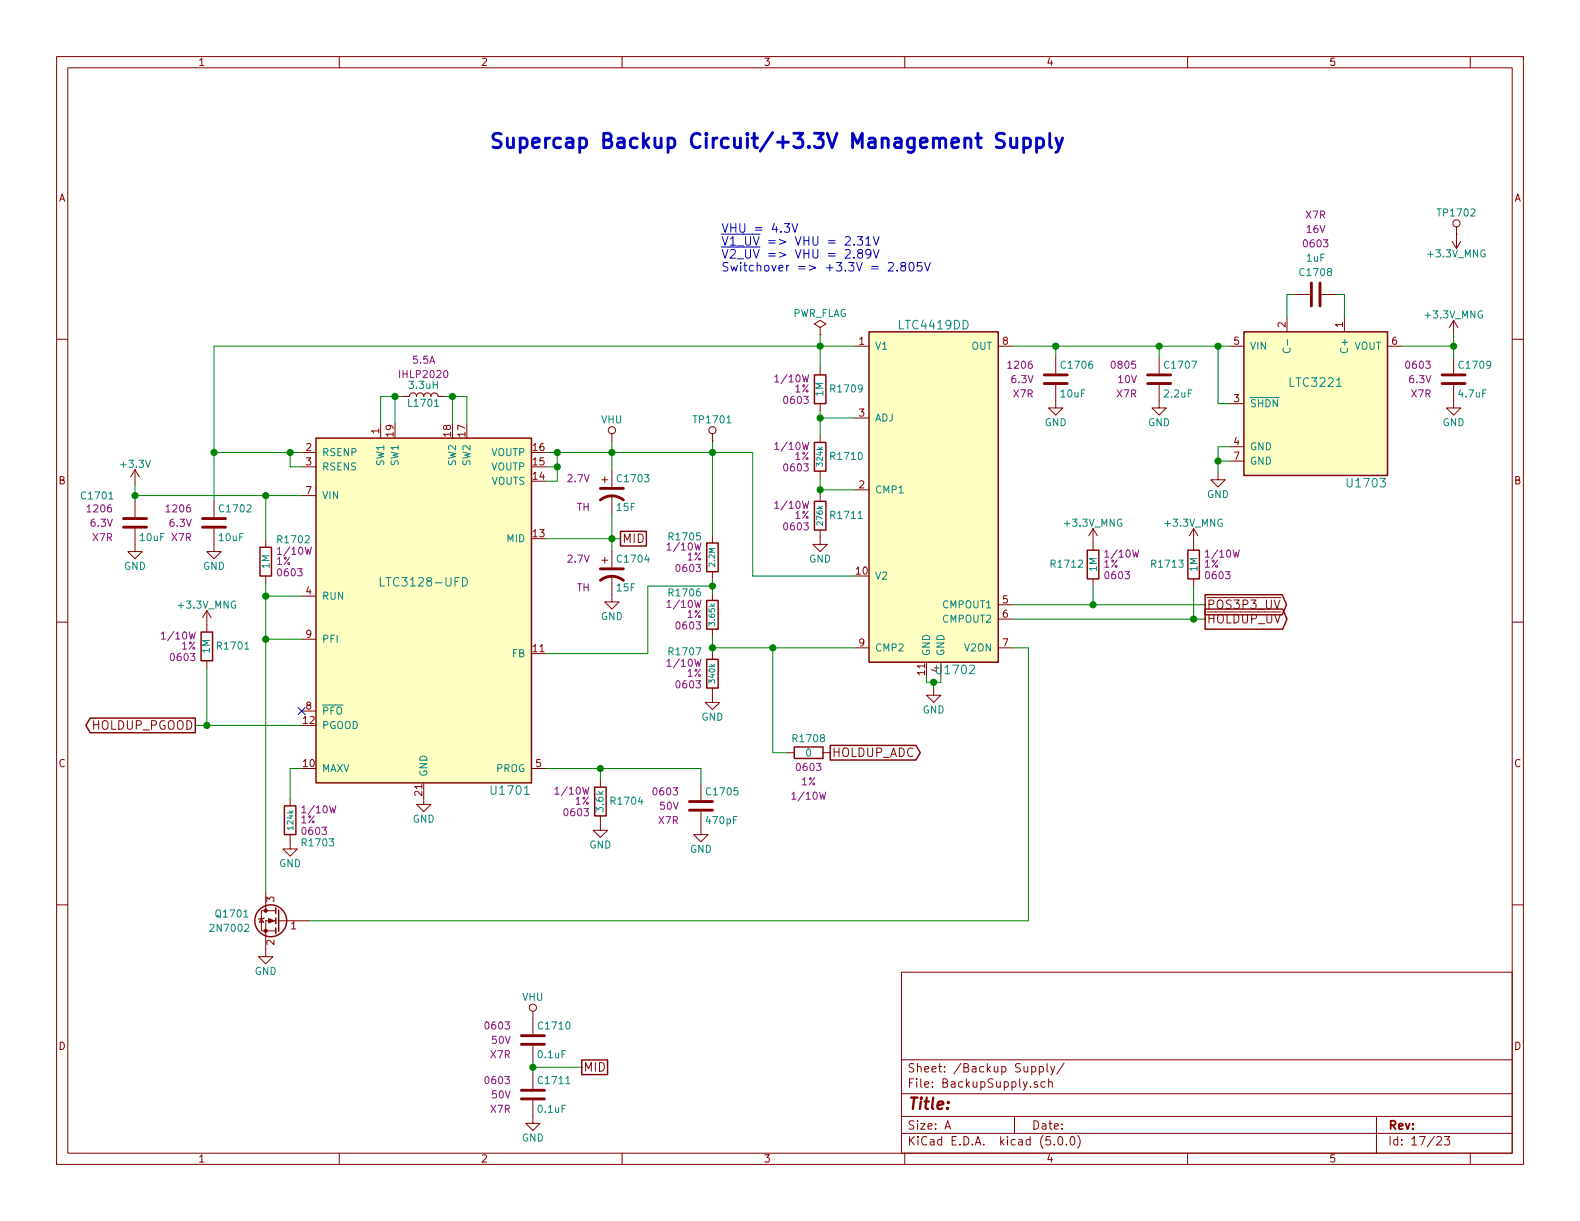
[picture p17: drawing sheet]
<svg xmlns="http://www.w3.org/2000/svg" width="279mm" height="216mm" viewBox="0 0 279 216" stroke-linecap="round" stroke-linejoin="round" font-family="sans-serif">
<defs><g id="words">
<text font-size="3.5" fill="#0000c2" x="86.4" y="26.2">Supercap Backup Circuit/+3.3V Management Supply</text>
<text font-size="2.8" fill="#840000" x="160.4" y="196.2">Title:</text>
<g font-size="2.1" fill="#0000c2">
<text x="127.5" y="41.1">VHU = 4.3V</text>
<text x="127.5" y="43.4">V1_UV =&gt; VHU = 2.31V</text>
<text x="127.5" y="45.7">V2_UV =&gt; VHU = 2.89V</text>
<text x="127.5" y="48">Switchover =&gt; +3.3V = 2.805V</text>
</g>
<g font-size="2.1" fill="#008484">
<text x="159.2" y="58.2">LTC4419DD</text>
<text x="228.2" y="68.4">LTC3221</text>
<text x="238.5" y="86.2">U1703</text>
<text x="68" y="103.7">LTC3128-UFD</text>
<text x="165.8" y="119.2">U1702</text>
<text x="87.1" y="140.5">U1701</text>
</g>
<g font-size="2.1" fill="#840000">
<text x="110" y="96">MID</text>
<text x="213.4" y="107.7">POS3P3_UV</text>
<text x="213.4" y="110.2">HOLDUP_UV</text>
<text x="16.3" y="129">HOLDUP_PGOOD</text>
<text x="147.1" y="133.9">HOLDUP_ADC</text>
<text x="103.1" y="189.5">MID</text>
<text x="160.4" y="189.6">Sheet: /Backup Supply/</text>
<text x="160.4" y="192.3">File: BackupSupply.sch</text>
<text x="160.4" y="202.5">KiCad E.D.A. kicad (5.0.0)</text>
<text x="160.4" y="199.7">Size: A</text>
<text x="182.4" y="199.7">Date:</text>
<text x="245.4" y="199.7">Rev:</text>
<text x="245.4" y="202.5">Id: 17/23</text>
</g>
<g font-size="1.8" fill="#840000">
<text x="35" y="11.6">1</text>
<text x="85" y="11.6">2</text>
<text x="135" y="11.6">3</text>
<text x="185" y="11.6">4</text>
<text x="235" y="11.6">5</text>
<text x="10.4" y="35.6">A</text>
<text x="267.8" y="35.6">A</text>
<text x="227.3" y="57.9" transform="rotate(-90 227.3 57.9)">2</text>
<text x="237.5" y="57.9" transform="rotate(-90 237.5 57.9)">1</text>
<text x="151.9" y="61">1</text>
<text x="177.3" y="61">8</text>
<text x="218.2" y="61">5</text>
<text x="246.2" y="61">6</text>
<text x="218.2" y="71.1">3</text>
<text x="67.1" y="76.7" transform="rotate(-90 67.1 76.7)">1</text>
<text x="69.6" y="77.2" transform="rotate(-90 69.6 77.2)">19</text>
<text x="79.8" y="77.2" transform="rotate(-90 79.8 77.2)">18</text>
<text x="82.3" y="77.2" transform="rotate(-90 82.3 77.2)">17</text>
<text x="151.9" y="73.7">3</text>
<text x="54.1" y="79.8">2</text>
<text x="54.1" y="82.3">3</text>
<text x="94.3" y="82.3">15</text>
<text x="94.3" y="79.8">16</text>
<text x="218.2" y="78.7">4</text>
<text x="218.2" y="81.3">7</text>
<text x="10.4" y="85.6">B</text>
<text x="54.1" y="87.4">7</text>
<text x="94.3" y="84.8">14</text>
<text x="151.9" y="86.4">2</text>
<text x="267.8" y="85.6">B</text>
<text x="94.3" y="95">13</text>
<text x="151.4" y="101.6">10</text>
<text x="54.1" y="105.2">4</text>
<text x="177.3" y="106.7">5</text>
<text x="54.1" y="112.8">9</text>
<text x="177.3" y="109.2">6</text>
<text x="94.3" y="115.3">11</text>
<text x="151.9" y="114.3">9</text>
<text x="163.6" y="119.3" transform="rotate(-90 163.6 119.3)">11</text>
<text x="177.3" y="114.3">7</text>
<text x="54.1" y="125.5">8</text>
<text x="53.6" y="128">12</text>
<text x="10.4" y="135.6">C</text>
<text x="53.6" y="135.6">10</text>
<text x="94.8" y="135.6">5</text>
<text x="267.8" y="135.6">C</text>
<text x="74.7" y="140.7" transform="rotate(-90 74.7 140.7)">21</text>
<text x="48.5" y="159.5" transform="rotate(-90 48.5 159.5)">3</text>
<text x="48.5" y="167.1" transform="rotate(-90 48.5 167.1)">2</text>
<text x="51.5" y="164.3">1</text>
<text x="10.4" y="185.6">D</text>
<text x="267.8" y="185.6">D</text>
<text x="35" y="205.5">1</text>
<text x="85" y="205.5">2</text>
<text x="135" y="205.5">3</text>
<text x="185" y="205.5">4</text>
<text x="235" y="205.5">5</text>
</g>
<g font-size="1.8" fill="#840084">
<text x="231" y="38.7">X7R</text>
<text x="231.1" y="41.2">16V</text>
<text x="230.7" y="43.7">0603</text>
<text x="73.1" y="64.3">5.5A</text>
<text x="178.4" y="65.2">1206</text>
<text x="196.7" y="65.2">0805</text>
<text x="248.8" y="65.2">0603</text>
<text x="70.9" y="66.9">IHLP2020</text>
<text x="137.4" y="67.6">1/10W</text>
<text x="138.8" y="71.4">0603</text>
<text x="140.6" y="69.4">1%</text>
<text x="178.9" y="67.7">6.3V</text>
<text x="179.2" y="70.3">X7R</text>
<text x="197.5" y="70.3">X7R</text>
<text x="197.8" y="67.7">10V</text>
<text x="249.3" y="67.7">6.3V</text>
<text x="249.6" y="70.3">X7R</text>
<text x="137.4" y="79.6">1/10W</text>
<text x="138.8" y="83.4">0603</text>
<text x="140.6" y="81.3">1%</text>
<text x="100.5" y="85.3">2.7V</text>
<text x="137.4" y="90">1/10W</text>
<text x="15.6" y="90.6">1206</text>
<text x="16.1" y="93.1">6.3V</text>
<text x="16.4" y="95.7">X7R</text>
<text x="29.6" y="90.6">1206</text>
<text x="30.1" y="93.1">6.3V</text>
<text x="30.4" y="95.7">X7R</text>
<text x="102" y="90.3">TH</text>
<text x="138.8" y="93.8">0603</text>
<text x="140.6" y="91.7">1%</text>
<text x="48.9" y="99.9">1%</text>
<text x="49.3" y="101.9">0603</text>
<text x="49.5" y="98.1">1/10W</text>
<text x="100.5" y="99.5">2.7V</text>
<text x="118.4" y="97.3">1/10W</text>
<text x="119.8" y="101.1">0603</text>
<text x="121.5" y="99.1">1%</text>
<text x="195.2" y="100.4">1%</text>
<text x="195.8" y="98.6">1/10W</text>
<text x="213" y="100.4">1%</text>
<text x="213.6" y="98.6">1/10W</text>
<text x="102" y="104.6">TH</text>
<text x="118.4" y="107.5">1/10W</text>
<text x="195.6" y="102.4">0603</text>
<text x="213.4" y="102.4">0603</text>
<text x="29" y="113.1">1/10W</text>
<text x="119.8" y="111.3">0603</text>
<text x="121.5" y="109.3">1%</text>
<text x="30.4" y="116.9">0603</text>
<text x="32.1" y="114.9">1%</text>
<text x="118.4" y="117.9">1/10W</text>
<text x="121.5" y="119.7">1%</text>
<text x="119.8" y="121.7">0603</text>
<text x="141" y="136.3">0603</text>
<text x="53.8" y="143.8">1/10W</text>
<text x="98.6" y="140.5">1/10W</text>
<text x="101.7" y="142.3">1%</text>
<text x="115.7" y="140.6">0603</text>
<text x="116.7" y="143.2">50V</text>
<text x="140.5" y="141.4">1/10W</text>
<text x="141.7" y="138.9">1%</text>
<text x="53.2" y="145.6">1%</text>
<text x="53.6" y="147.6">0603</text>
<text x="99.9" y="144.3">0603</text>
<text x="116.5" y="145.7">X7R</text>
<text x="86" y="182">0603</text>
<text x="87" y="184.6">50V</text>
<text x="86" y="191.7">0603</text>
<text x="86.8" y="187.1">X7R</text>
<text x="86.8" y="196.8">X7R</text>
<text x="87" y="194.2">50V</text>
</g>
<g font-size="1.8" fill="#008484">
<text x="254.5" y="38.3">TP1702</text>
<text x="231.1" y="46.3">1uF</text>
<text x="252.7" y="45.5">+3.3V_MNG</text>
<text x="230.1" y="48.8">C1708</text>
<text x="140.1" y="56.1">PWR_FLAG</text>
<text x="252.2" y="56.3">+3.3V_MNG</text>
<text x="154.7" y="61.8">V1</text>
<text x="171.8" y="61.8">OUT</text>
<text x="187.9" y="65.2">C1706</text>
<text x="206.1" y="65.2">C1707</text>
<text x="221" y="61.8">VIN</text>
<text x="238.4" y="62" transform="rotate(-90 238.4 62)">C+</text>
<text x="239.4" y="61.8">VOUT</text>
<text x="258.2" y="65.2">C1709</text>
<text x="72.4" y="71.9">L1701</text>
<text x="72.5" y="68.8">3.3uH</text>
<text x="145.6" y="70.1" transform="rotate(-90 145.6 70.1)">1M</text>
<text x="147.1" y="69.4">R1709</text>
<text x="187.7" y="70.3">10uF</text>
<text x="206" y="70.3">2.2uF</text>
<text x="258.1" y="70.3">4.7uF</text>
<text x="106.3" y="74.9">VHU</text>
<text x="122.9" y="74.9">TP1701</text>
<text x="154.7" y="74.5">ADJ</text>
<text x="184.7" y="75.4">GND</text>
<text x="203" y="75.4">GND</text>
<text x="221" y="72">SHDN</text>
<text x="255.1" y="75.4">GND</text>
<text x="21.5" y="82.7">+3.3V</text>
<text x="56.9" y="80.6">RSENP</text>
<text x="56.9" y="83.2">RSENS</text>
<text x="67.9" y="82.3" transform="rotate(-90 67.9 82.3)">SW1</text>
<text x="70.5" y="82.3" transform="rotate(-90 70.5 82.3)">SW1</text>
<text x="80.6" y="82.3" transform="rotate(-90 80.6 82.3)">SW2</text>
<text x="83.2" y="82.3" transform="rotate(-90 83.2 82.3)">SW2</text>
<text x="86.9" y="83.2">VOUTP</text>
<text x="86.9" y="80.6">VOUTP</text>
<text x="147.1" y="81.3">R1710</text>
<text x="221" y="79.6">GND</text>
<text x="221" y="82.2">GND</text>
<text x="14.6" y="88.3">C1701</text>
<text x="56.9" y="88.3">VIN</text>
<text x="86.9" y="85.7">VOUTS</text>
<text x="109.4" y="85.3">C1703</text>
<text x="154.7" y="87.2">CMP1</text>
<text x="213.4" y="88.1">GND</text>
<text x="24.8" y="95.7">10uF</text>
<text x="38.8" y="95.7">10uF</text>
<text x="39" y="90.6">C1702</text>
<text x="89.7" y="95.9">MID</text>
<text x="109.1" y="90.3">15F</text>
<text x="118.5" y="95.6">R1705</text>
<text x="147.1" y="91.7">R1711</text>
<text x="188.4" y="93.1">+3.3V_MNG</text>
<text x="206.2" y="93.1">+3.3V_MNG</text>
<text x="21.9" y="100.8">GND</text>
<text x="35.9" y="100.8">GND</text>
<text x="47.7" y="100.5" transform="rotate(-90 47.7 100.5)">1M</text>
<text x="49.3" y="96.1">R1702</text>
<text x="109.4" y="99.5">C1704</text>
<text x="143.1" y="99.5">GND</text>
<text x="186.1" y="100.4">R1712</text>
<text x="194" y="101" transform="rotate(-90 194 101)">1M</text>
<text x="203.8" y="100.4">R1713</text>
<text x="211.8" y="101" transform="rotate(-90 211.8 101)">1M</text>
<text x="31.7" y="107.6">+3.3V_MNG</text>
<text x="56.9" y="106">RUN</text>
<text x="109.1" y="104.6">15F</text>
<text x="118.5" y="105.5">R1706</text>
<text x="154.7" y="102.5">V2</text>
<text x="166.9" y="107.6">CMPOUT1</text>
<text x="56.9" y="113.7">PFI</text>
<text x="106.2" y="109.7">GND</text>
<text x="166.9" y="110.1">CMPOUT2</text>
<text x="37.1" y="115.5" transform="rotate(-90 37.1 115.5)">1M</text>
<text x="38.6" y="114.9">R1701</text>
<text x="90.6" y="116.2">FB</text>
<text x="118.5" y="115.9">R1707</text>
<text x="154.7" y="115.2">CMP2</text>
<text x="164.5" y="116.1" transform="rotate(-90 164.5 116.1)">GND</text>
<text x="166.1" y="118.8" transform="rotate(-90 166.1 118.8)">4</text>
<text x="167" y="116.1" transform="rotate(-90 167 116.1)">GND</text>
<text x="170.7" y="115.2">V2ON</text>
<text x="56.9" y="128.9">PGOOD</text>
<text x="56.9" y="126.4">PFO</text>
<text x="124" y="127.4">GND</text>
<text x="140.4" y="131.2">R1708</text>
<text x="163.1" y="126.2">GND</text>
<text x="56.9" y="136.5">MAXV</text>
<text x="75.6" y="137.4" transform="rotate(-90 75.6 137.4)">GND</text>
<text x="87.8" y="136.5">PROG</text>
<text x="142.5" y="133.8">0</text>
<text x="106.7" y="143.5" transform="rotate(-90 106.7 143.5)">3.6k</text>
<text x="108.2" y="142.3">R1704</text>
<text x="125.1" y="140.6">C1705</text>
<text x="53.6" y="149.7">R1703</text>
<text x="73" y="145.5">GND</text>
<text x="125" y="145.7">470pF</text>
<text x="49.4" y="153.3">GND</text>
<text x="104.2" y="150">GND</text>
<text x="122" y="150.8">GND</text>
<text x="37.5" y="164.8">2N7002</text>
<text x="38.4" y="162.2">Q1701</text>
<text x="45" y="172.4">GND</text>
<text x="92.4" y="177">VHU</text>
<text x="95.4" y="182">C1710</text>
<text x="95.2" y="187.1">0.1uF</text>
<text x="95.4" y="191.7">C1711</text>
<text x="95.2" y="196.8">0.1uF</text>
<text x="92.3" y="201.9">GND</text>
</g>
<g font-size="1.4" fill="#008484">
<text x="145.5" y="82.3" transform="rotate(-90 145.5 82.3)">324k</text>
<text x="145.5" y="92.8" transform="rotate(-90 145.5 92.8)">276k</text>
<text x="126.4" y="100.1" transform="rotate(-90 126.4 100.1)">2.2M</text>
<text x="126.4" y="110.5" transform="rotate(-90 126.4 110.5)">3.65k</text>
<text x="126.4" y="120.7" transform="rotate(-90 126.4 120.7)">340k</text>
<text x="51.9" y="146.6" transform="rotate(-90 51.9 146.6)">124k</text>
</g>
</g></defs>
<g fill="none" stroke="#840000" stroke-width=".18">
<path d="M10 10h259.4v195.9h-259.4zM12 12h255.4v191.9h-255.4zM60 10v2M110 10v2M160 10v2M210 10v2M260 10v2M10 60h2M145 57.9l1-.6-1-.7-1 .7 1 .6v1.3M145 59.2h.1M227.6 56.1v2.6M228.9 52.1h2.7"/>
<path d="M233.7 52.1h2.8M237.7 56.1v2.6M256.8 42.7l.8 1.2M257 56.6v2.6M257 56.6l-.7 1.3M257 56.6l.8 1.3M257.6 41.4h.1M257.6 40.1v3.8M258.3 42.7l-.7 1.2M267.4 60h2M67.3 74.9v2.6M71.1 70.1h1.3a.63 .63 0 0 1 .6-.6 .63 .63 0 0 1 .7 .6 .63 .63 0 0 1 .6-.6 .63 .63 0 0 1 .6 .6 .63 .63 0 0 1 .7-.6 .63 .63 0 0 1 .6 .6 .63 .63 0 0 1 .6-.6 .63 .63 0 0 1 .7 .6h1.2"/>
<path d="M108.2 76.7v1.3M126 78h.1M126 76.7v1.3M145 65v1.3M145 71.4v1.2M145 77v1.2M151.1 61.2h2.6M151.1 73.9h2.6M176.5 61.2h2.6M186.7 68.1v4h1.3l-1.3 1.3-1.3-1.3h1.3M186.7 63.2v2.8M205 68.1v4h1.2l-1.2 1.3-1.3-1.3h1.3"/>
<path d="M205 63.2v2.8M217.4 71.4h2.6M217.4 79h2.6M217.4 61.2h2.6M245.4 61.2h2.5M257 68.1v4h1.3l-1.3 1.3-1.2-1.3h1.2M257 63.2v2.8M23.9 93.5v4h1.2l-1.2 1.3-1.3-1.3h1.3M23.9 83.1v2.5M23.9 88.6v2.8M23.9 83.1l-.8 1.2M23.9 83.1l.7 1.2"/>
<path d="M37.8 93.5v4h1.3l-1.3 1.3-1.2-1.3h1.2M37.8 88.6v2.8M47 95.5v1.3M53.3 80h2.6M53.3 82.6h2.6M53.3 87.6h2.6M106.4 84.8h1M106.4 99.1h1M106.9 84.3v1M106.9 98.6v1M108.2 83.3v2.8M108.2 87.6v3.3"/>
<path d="M108.2 97.5v2.8M126 94.7v1.3M145 93.7v2.6h1.3l-1.3 1.2-1.2-1.2h1.2M145 83.3v1.3M145 87.4v1.2M151.1 86.6h2.6M193.3 93.5l.8 1.2M193.3 93.5v3.8M193.3 93.5l-.8 1.2M211.1 93.5v3.8M211.1 93.5l.7 1.2M211.1 93.5l-.8 1.2"/>
<path d="M215.4 83.6v1.2h1.3l-1.3 1.3-1.3-1.3h1.3M217.4 81.5h2.6M10 110h2M36.6 108v3.8M36.6 116.8v1.3M36.6 108l-.8 1.2M36.6 108l.7 1.2M47 101.9v1.2M53.3 105.4h2.6M53.3 113h2.6M108.2 101.9v4.5h1.3l-1.3 1.3-1.3-1.3h1.3M126 101.1v1.3"/>
<path d="M126 104.9v1.3M126 111.3v1.2M126 115.3v1.3M151.1 114.6h2.6M176.5 106.9h2.6M176.5 109.5h2.6M176.5 114.6h2.6M193.3 102.4v1.2M211.1 102.4v1.2M225.2 105.7h1.3M267.4 110h2M53.3 125.7h2.6"/>
<path d="M94 135.9h2.5M106.2 137.9v1.3M124 138.7v2.8M126 121.7v2.5h1.3l-1.3 1.3-1.3-1.3h1.3M139.2 133.1h1.3M145.5 133.1h1.3M165.1 121.7v1.2h1.3l-1.3 1.3-1.3-1.3h1.3M10 160h2M47 157.7v3.3M51.3 147.6v2.5h1.3l-1.3 1.3-1.3-1.3h1.3M51.3 141.2v1.3M74.9 141v1.2h1.3l-1.3 1.3-1.2-1.3h1.2"/>
<path d="M106.2 144.3v2.5h1.2l-1.2 1.3-1.3-1.3h1.3M124 143.5v4.1h1.2l-1.2 1.2-1.3-1.2h1.3M267.4 160h2M46.2 162.4l.4 .7h-.8zM46.7 162.3l-.1 .1h-.8l-.1 .2M47 161h-.8v3.6h2.6M47 161h1.8M48.8 162.8h-1.8v6.4h1.3l-1.3 1.2-1.3-1.2h1.3M49.3 162.8h5.3M94.2 178.8v4.1M159.4 171.9h108v32h-108zM94.2 194.6v4h1.3l-1.3 1.3-1.2-1.3h1.2"/>
<path d="M94.2 184.9v2.8M94.2 189.7v2.8M159.4 197.4h108M159.4 193.4h108M159.4 187.4h108M167.1 199.7l.5-1.5 .5 1.5M167.2 199.2h.8M179.4 197.4v3M182.4 188.6h.5l.3 .2-.1 .6-.2 .2-.5-.1M183.4 191.3h-.3l-.2 .2 .1 .2 .4 .1v.4h-.5M183.8 188.6h.4l.3 .2v.6l-.3 .2-.4-.1M183.8 188.6v1.5"/>
<path d="M184.8 191.3h-.4l-.3 .2v.6l.3 .2 .4-.1M185.2 188.1v1.3l.2 .2M185.4 191.4l.2-.1h.4l.1 1M185.4 190.8v1.5M185.8 188.6l.4 1M186.5 188.6l-.5 1.3-.2 .2M188.2 188l-1.3 1.9M243.4 197.4v6.5M60 203.9v2M110 203.9v2M159.4 200.4h108M160 203.9v2"/>
<path d="M186.4 202.3v.2M187.2 201.1l.4-.1a.94 .94 0 0 1 0 1.5 .79 .79 0 0 1-.4-1.4zM188.6 202.3v.2M189.4 201.1l.3-.1a.94 .94 0 0 1 0 1.5 .82 .82 0 0 1-.3-1.4zM190.6 200.8a1.71 1.71 0 0 1 0 2.2M210 203.9v2M254.1 201.1l.2-.1h.4l.2 .4-.9 1.1h.9M255.4 201h1l-.5 .5 .4 .2v.6l-.2 .2-.7-.2M260 203.9v2"/>
<circle cx="257.6" cy="39.5" r=".63"/>
<circle cx="108.2" cy="76.1" r=".63"/>
<circle cx="126" cy="76.1" r=".63"/>
<circle cx="94.2" cy="178.2" r=".63"/>
</g>
<g fill="#ffffc2" stroke="#ffffc2" stroke-width=".18">
<path d="M220 58.7h25.4v25.4h-25.4z"/>
<path d="M55.9 77.5h38.1v60.9h-38.1z"/>
<path d="M153.7 58.7h22.8v58.4h-22.8z"/>
</g>
<g fill="none" stroke="#840000" stroke-width=".25">
<path d="M153.7 58.7h22.8v58.4h-22.8zM220 58.7h25.4v25.4h-25.4zM55.9 77.5h38.1v60.9h-38.1zM144 66.3h2v5.1h-2zM144 78.2h2v5.1h-2zM46 96.8h2v5.1h-2zM109.7 94h4.6v2.5h-4.6zM125 96h2v5.1h-2zM144 88.6h2v5.1h-2zM192.3 97.3h2v5.1h-2zM210.1 97.3h2v5.1h-2zM35.6 111.8h2v5h-2z"/>
<path d="M125 106.2h2v5.1h-2zM125 116.6h2v5.1h-2zM213.1 107.7h13.7l.8 1.8-.8 1.8h-13.7zM213.1 105.2h13.6l.8 1.7-.8 1.8h-13.6zM16 127h18.5v2.6h-18.5l-.8-1.3zM105.2 139.2h2v5.1h-2zM140.5 132.1h5v2h-5zM146.8 131.8h15.2l.7 1.3-.7 1.3h-15.2zM50.3 142.5h2v5.1h-2zM48.8 160.5v1M48.8 162.3v1M48.8 164.1v1"/>
<path d="M49.3 160.9v3.8M102.9 187.4h4.5v2.6h-4.5z"/>
<circle cx="47.9" cy="162.8" r="2.82"/>
</g>
<path d="M227 61.6a.6 .6 0 0 0 .4 .8 .6 .6 0 0 0 .7-.6l-.1-.2M227.7 60v1M67.3 102.1v1.5h.7M81.8 102.1a.77 .77 0 0 1 .9 .8 .77 .77 0 0 1-.9 .7z" fill="none" stroke="#008484" stroke-width=".18"/>
<g fill="none" stroke="#008400" stroke-width=".18">
<path d="M145 59.2v5.8M228.9 52.1h-1.3v4M236.5 52.1h1.2v4M257 59.2v4M69.8 70.1v4.8M71.1 70.1h-3.8v4.8M78.7 70.1h3.8v4.8M80 70.1v4.8M108.2 78v5.3M126 78v16.7M145 72.6v4.4M145 73.9h6.1"/>
<path d="M151.1 61.2h-113.3v27.4M179.1 61.2h38.3M186.7 61.2v2M205 61.2v2M215.4 61.2v10.2h2M217.4 79h-2v4.6M247.9 61.2h9.1M23.9 87.6h29.4M23.9 85.6v3M37.8 80h15.5M47 87.6v7.9M51.3 80v2.6h2"/>
<path d="M96.5 95.3h13.2M96.5 80h36.6v21.9h18M96.5 82.6h2.1M98.6 80v5.1h-2.1M108.2 90.9v6.6M145 84.6v2.8M145 86.6h6.1M215.4 81.5h2M36.6 118.1v10.2M47 103.1v54.6M47 105.4h6.3M47 113h6.3"/>
<path d="M126 102.4v2.5M126 112.5v2.8M126 103.6h-11.4v12h-18.1M126 114.6h25.1M136.7 114.6v18.5h2.5M163.8 119.6v1.1h2.6v-1.1M179.1 114.6h2.8v48.2h-127.3M179.1 109.5h34M179.1 106.9h34M193.3 103.6v3.3M211.1 103.6v5.9M34.5 128.3h18.8"/>
<path d="M53.3 135.9h-2v5.3M96.5 135.9h27.5v2.8M106.2 135.9v2M165.1 120.7v1M94.2 187.7v2M94.2 188.7h8.7"/>
</g>
<g fill="#008400" stroke="#008400" stroke-width=".25">
<circle cx="215.4" cy="81.5" r=".51"/>
<circle cx="257" cy="61.2" r=".51"/>
<circle cx="215.4" cy="61.2" r=".51"/>
<circle cx="80" cy="70.1" r=".51"/>
<circle cx="69.9" cy="70.1" r=".51"/>
<circle cx="108.2" cy="95.3" r=".51"/>
<circle cx="98.6" cy="80" r=".51"/>
<circle cx="98.6" cy="82.6" r=".51"/>
<circle cx="106.2" cy="135.9" r=".51"/>
<circle cx="108.2" cy="80" r=".51"/>
<circle cx="126" cy="103.6" r=".51"/>
<circle cx="47" cy="105.4" r=".51"/>
<circle cx="47" cy="87.6" r=".51"/>
<circle cx="51.3" cy="80" r=".51"/>
<circle cx="23.9" cy="87.6" r=".51"/>
<circle cx="36.6" cy="128.3" r=".51"/>
<circle cx="126" cy="114.6" r=".51"/>
<circle cx="165.1" cy="120.7" r=".51"/>
<circle cx="145" cy="73.9" r=".51"/>
<circle cx="145" cy="86.6" r=".51"/>
<circle cx="126" cy="80" r=".51"/>
<circle cx="37.8" cy="80" r=".51"/>
<circle cx="145" cy="61.2" r=".51"/>
<circle cx="186.7" cy="61.2" r=".51"/>
<circle cx="205" cy="61.2" r=".51"/>
<circle cx="47" cy="113" r=".51"/>
<circle cx="211.1" cy="109.5" r=".51"/>
<circle cx="136.7" cy="114.6" r=".51"/>
<circle cx="193.3" cy="106.9" r=".51"/>
<circle cx="94.2" cy="188.7" r=".51"/>
</g>
<g fill="none" stroke="#840000" stroke-width=".51">
<path d="M231.9 50v4.1M233.4 50v4.1M184.7 67.8h4M184.7 66.3h4M202.9 67.8h4.1M202.9 66.3h4.1M255 67.8h4.1M255 66.3h4.1M21.8 93.2h4.1M21.8 91.7h4.1M35.8 93.2h4.1M35.8 91.7h4.1"/>
<path d="M106.2 88.4a3.3 3.3 0 0 1 4 0M106.2 86.4h4M106.2 102.6a3.3 3.3 0 0 1 4 0M106.2 100.6h4M121.9 143.3h4.1M121.9 141.7h4.1M92.2 184.7h4.1M92.2 183.1h4.1M92.2 194.3h4.1M92.2 192.8h4.1"/>
</g>
<path d="M52.7 125.1l1.2 1.2M53.9 125.1l-1.2 1.2" fill="none" stroke="#000084" stroke-width=".18"/>
<g fill="#840000" stroke="#840000" stroke-width=".18">
<path d="M47.5 162.4l1 .4-1 .4z"/>
<circle cx="47" cy="164.6" r=".28"/>
<circle cx="47" cy="161" r=".28"/>
</g>
<g fill="none" stroke="#0000c2" stroke-width=".18">
<path d="M138.7 39.5h.9l-.5 .6 .4 .2v.6l-.2 .2h-.4l-.2-.2M140.1 39.5l.5 1.6 .5-1.6M151 43.2v.2M151 45.5v.1M151.6 41.8h.9l-.5 .6 .5 .1v.7l-.3 .2h-.4l-.2-.2M152 44.8l-.3-.3v-.3l.3-.1 .5 .1-.1 .5-.6 .1a.48 .48 0 0 0 0 .8 .48 .48 0 0 0 .7-.1v-.4l-.3-.3M153.1 42.3l.4-.5v1.6M153.1 43.4h.9M154 44.8l-.1 .1a.48 .48 0 0 1-.7 0v-.7l.2-.1 .5 .1a1.02 1.02 0 0 1-.4 1.4h-.2M154.4 41.8l.5 1.6 .5-1.6M154.4 44.1l.5 1.5 .5-1.5M157.1 46.5l.6-.1 .2 .1 .1 .3-1 1.1h1"/>
<path d="M158.6 47.8v.1M159.6 47l-.3-.2 .1-.3 .2-.1 .5 .1-.1 .5-.6 .1a.48 .48 0 0 0 0 .8 .48 .48 0 0 0 .7-.1v-.5l-.2-.3M160.9 46.5l.2-.1a.82 .82 0 0 1 .6 .6 .82 .82 0 0 1-.3 .9h-.2a.84 .84 0 0 1-.3-1.4zM163 46.4h-.7l-.1 .7 .2-.1h.5l.2 .3-.1 .5-.2 .1h-.4l-.2-.1M163.5 46.4l.5 1.5 .5-1.5"/>
</g>
<path d="M177.6 23.7l-.9-.1a.61 .61 0 0 0-.5 .6 .61 .61 0 0 0 .5 .6 .92 .92 0 0 1 .9 .6 .63 .63 0 0 1-.5 .7l-.9-.1M178.7 24.4v1.3l.1 .3a.66 .66 0 0 0 1-.1M179.8 24.4v1.7M181 24.5l.7-.1 .3 .1 .2 .4v.7l-.2 .4-.3 .1-.7-.1M181 24.4v2.5M183.3 24.5l.7-.1 .5 .5v.7l-.2 .4-.3 .1-.7-.1M183.3 24.4v2.5M185.6 23.6v2.1l.4 .4M186.7 24.4l.6 1.7M187.9 24.4l-.8 2.3-.4 .2" fill="none" stroke="#0000c2" stroke-width=".51"/>
<use href="#words"/>
</svg>
